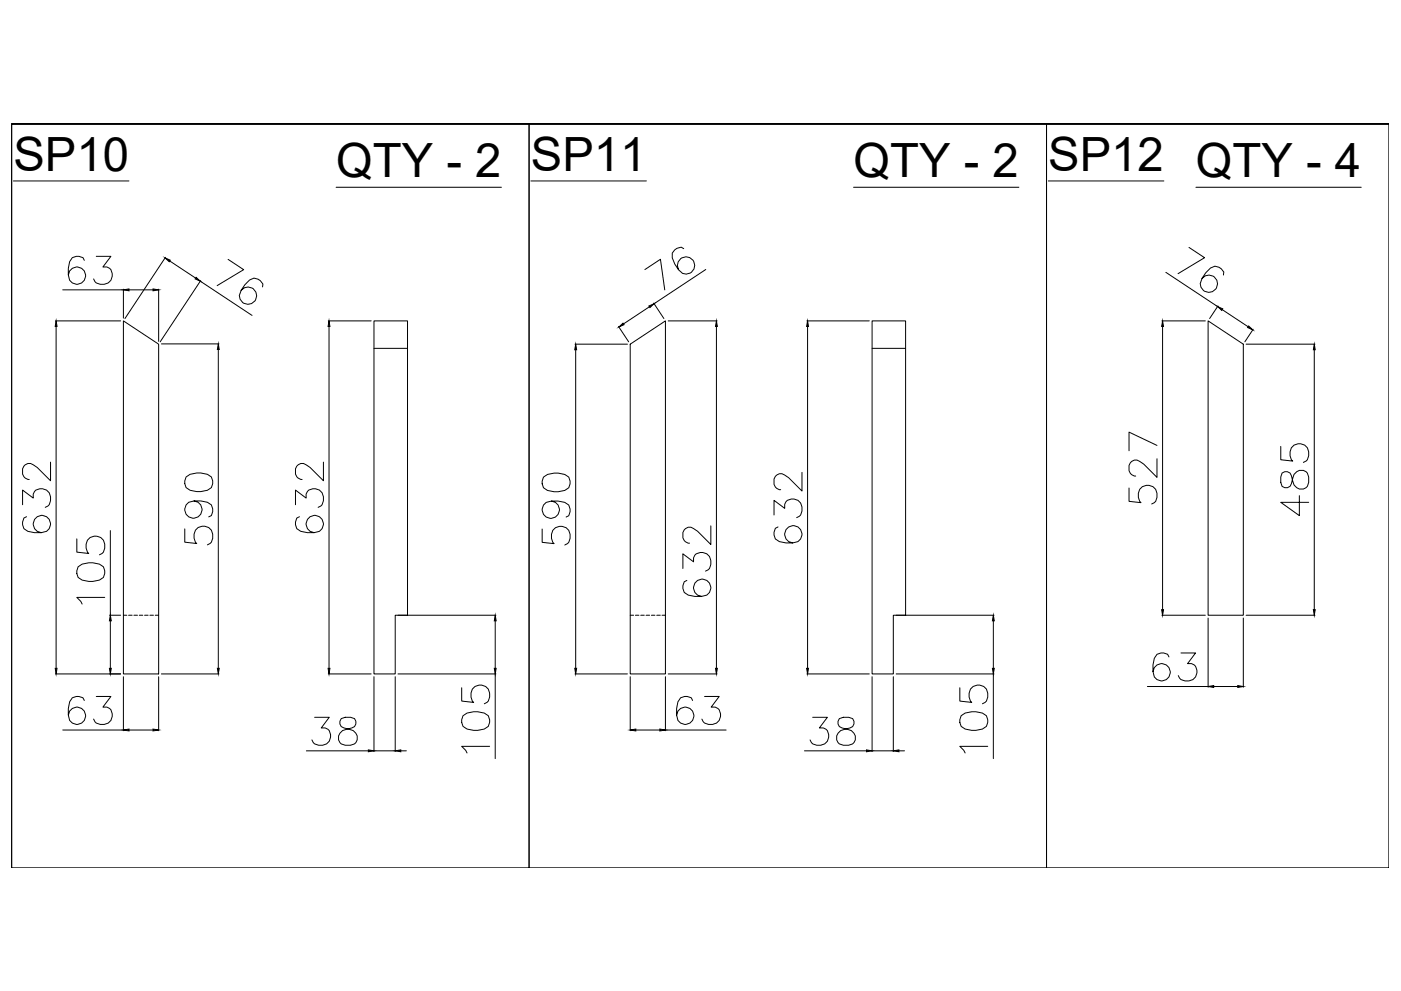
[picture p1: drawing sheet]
<svg xmlns="http://www.w3.org/2000/svg" width="594mm" height="420mm" viewBox="0 0 594 420" stroke-linecap="round" stroke-linejoin="round" font-family="sans-serif">
<defs><g id="words">
<g font-size="20">
<text x="5.7" y="72.5">SP10</text>
<text x="142.5" y="75.2">QTY - 2</text>
<text x="225.1" y="72.5">SP11</text>
<text x="361.9" y="75.2">QTY - 2</text>
<text x="444.5" y="72.5">SP12 QTY - 4</text>
</g>
</g></defs>
<!-- layer: HIDDEN -->
<g fill="none" stroke="#000" stroke-width=".42">
<path d="M52.3 260.8h1.5M54.5 260.8h1.5M56.8 260.8h1.5M59.1 260.8h1.5M61.3 260.8h1.5M63.6 260.8h1.5M65.8 260.8h1.5M267.2 260.8h1.5M269.4 260.8h1.5M271.7 260.8h1.5M274 260.8h1.5M276.2 260.8h1.5"/>
<path d="M278.5 260.8h1.5M280.7 260.8h1.5"/>
</g>
<!-- layer: 0 -->
<g fill="none" stroke="#000" stroke-width=".42">
<path d="M4.9 52.5h219.5v315.4h-219.5zM4.9 52.5h584h-584v315.4M224.4 52.5h219.4v315.4h-219.4zM443.8 52.5h145.1v315.4h-145.1zM5.7 76.7h49M142.5 79.4h70.1M225.1 76.7h49M361.9 79.4h70.2M444.5 76.7h49M507.1 79.4h70.1M35.7 110.4l-.5-1.2a3.9 3.9 0 0 0-5.7 1.7l-.5 2.9v2.8l.5 2.2a3.7 3.7 0 0 0 6 .4 3.7 3.7 0 0 0-1.5-5.7 3.7 3.7 0 0 0-5 3.1M40.8 108.7h6.2l-3.4 4.5a3.2 3.2 0 0 1 4 3.9 4.4 4.4 0 0 1-7.3 2.3l-.6-1.1"/>
<path d="M70.2 109.1l-17.2 26M72 110.6l11 7.3M84.9 119.2l22 14.5M85.1 119l-17.2 25.9M96.7 110l6.6 4.3-11.2 6.8M273.5 114.3l6.6-4.4 1.8 13M289.9 105.4l-1.1-.6a3.8 3.8 0 0 0-3.7 4.5l1 2.7 1.6 2.3 1.7 1.6a3.7 3.7 0 0 0 5.2-2.9 3.7 3.7 0 0 0-4.4-4.1 3.7 3.7 0 0 0-2.5 5.4M299.3 114.3l-21.9 14.5M494.4 115.5l21.9 14.5M504.2 104.9l6.6 4.4-11.3 6.7M518.8 116.6l.1-1.3a3.9 3.9 0 0 0-5.6-1.7l-2 2.1-1.6 2.3-.8 2.2a3.7 3.7 0 0 0 4.8 3.6 3.7 3.7 0 0 0 1.9-5.6 3.7 3.7 0 0 0-5.9-.2M23.5 136h27.6"/>
<path d="M23.8 138.4v145M26.6 122.9h25.7M52.3 136l15 9.9v139.8h-15zM52.3 122.6v12.3M54.7 122.9h10.2M67.3 122.6v22.1M111.3 121.7l.2-1.3a3.8 3.8 0 0 0-5.7-1.7l-2 2-1.5 2.4-.8 2.2a3.7 3.7 0 0 0 4.7 3.6 3.7 3.7 0 0 0 2-5.6 3.7 3.7 0 0 0-5.9-.2M139.2 136h18.2M139.5 138.4v145M158.6 136h14.2v124.8h-5.2v24.9h-9zM262.3 138.4l4.3 6.5M275.4 130.1l-11 7.2"/>
<path d="M277.2 128.5l4.3 6.6M283.4 136h20.7M303.8 138.4v145M342.1 136h26.5M342.4 138.4v145M369.8 136h14.2v124.8h-5.2v24.9h-9zM492.7 136h18.4M493 138.4v120.1M512.3 136l14.9 9.9v114.9h-14.9zM516.5 129.7l-3.6 5.4M518.3 131.3l11 7.2M531.4 139.6l-3.5 5.3"/>
<path d="M68.4 145.8h24.5M92.6 148.2v135.2M158.6 147.7h14.2M243.8 145.9h22.3M244.1 148.3v135.1M267.2 145.9l15-9.9v149.7h-15zM369.8 147.7h14.2M528.4 145.9h29.2M557.3 148.3v110.2M21.4 195.9v7.9l-5.6-5.6-1.7-1.1a2.82 2.82 0 0 0-4.5 1.7v2.2a2.97 2.97 0 0 0 2.8 2.3M137.1 195.9v7.9l-5.6-5.6-1.7-1.1a2.81 2.81 0 0 0-4.5 1.7v2.2a2.97 2.97 0 0 0 2.8 2.3M490.6 194.5v7.9l-5.6-5.6-1.7-1.2a2.82 2.82 0 0 0-4.5 1.7v2.3a2.97 2.97 0 0 0 2.8 2.2"/>
<path d="M490.6 188.8l-11.8-5.6v7.9M543.1 189.3v5.6l5.1 .6a4.2 4.2 0 0 1 0-6.3 4.2 4.2 0 0 1 6.2 .6 4.8 4.8 0 0 1-.6 5.7l-1.1 .5M9.6 214v-6.2l4.5 3.4a3.2 3.2 0 0 1 3.9-4 4.4 4.4 0 0 1 2.3 7.4l-1.1 .5M11.3 219.1l-1.2 .5a3.8 3.8 0 0 0 1.7 5.7l2.9 .5h2.8l2.2-.5a3.7 3.7 0 0 0 .4-6 3.7 3.7 0 0 0-5.7 1.5 3.7 3.7 0 0 0 3.1 5M78.9 202.2a9.2 9.2 0 0 1 10.7 0 3.9 3.9 0 0 1-1.7 5.7 9.8 9.8 0 0 1-9-1.2l-.6-1.7v-1.1zM82.3 212.4a3.7 3.7 0 0 1 3.1 5 3.7 3.7 0 0 1-5.8 1.5 3.7 3.7 0 0 1 .4-6 10.7 10.7 0 0 1 9.6 1.2l.6 1.7v1.1l-.6 1.7-1.1 .5M125.3 214v-6.2l4.5 3.4a3.2 3.2 0 0 1 4-4 4.4 4.4 0 0 1 2.2 7.4l-1.1 .5M127 219.1l-1.1 .5a3.8 3.8 0 0 0 1.6 5.7l2.9 .5h2.8l2.3-.5a3.7 3.7 0 0 0 .3-6 3.7 3.7 0 0 0-5.7 1.5 3.7 3.7 0 0 0 3.1 5M230.5 202.3a9.2 9.2 0 0 1 10.7 0 3.9 3.9 0 0 1-1.7 5.6 9.8 9.8 0 0 1-9-1.1l-.6-1.7v-1.1zM233.8 212.4a3.7 3.7 0 0 1 3.2 5.1 3.7 3.7 0 0 1-5.8 1.4 3.7 3.7 0 0 1 .4-5.9 10.7 10.7 0 0 1 9.6 1.1l.5 1.7v1.2l-.5 1.7-1.2 .5M328.2 218.3v-6.2l4.5 3.4a3.2 3.2 0 0 1 4-3.9 4.4 4.4 0 0 1 2.2 7.3l-1.1 .6M340.1 200.3v7.9l-5.7-5.7-1.7-1.1a2.82 2.82 0 0 0-4.5 1.7v2.3a2.97 2.97 0 0 0 2.8 2.2"/>
<path d="M478.8 206.9v5.7l5 .5a4.2 4.2 0 0 1 0-6.2 4.2 4.2 0 0 1 6.2 .6 4.8 4.8 0 0 1-.5 5.6l-1.1 .6M543.7 200.6l-.6 1.7v2.2l.6 1.7a2.4 2.4 0 0 0 3.9-1.1l.6-2.3a3.4 3.4 0 0 1 3.1-3.4 3.4 3.4 0 0 1 3.6 2.9v2.2a3.3 3.3 0 0 1-2.6 2.9 3.3 3.3 0 0 1-3.6-1.8l-1.1-3.9a2.39 2.39 0 0 0-3.9-1.1zM551 210.2v8.4l-7.9-5.6h11.8M32.6 228.5v5.6l5 .6a4.2 4.2 0 0 1 0-6.3 4.2 4.2 0 0 1 6.3 .6 4.8 4.8 0 0 1-.6 5.7l-1.1 .5M46.8 225v35.8M78.3 224.2v5.7l5.1 .5a4.2 4.2 0 0 1 0-6.2 4.2 4.2 0 0 1 6.2 .6 4.8 4.8 0 0 1-.5 5.6l-1.2 .6M229.9 224.3v5.6l5.1 .6a4.2 4.2 0 0 1 0-6.3 4.2 4.2 0 0 1 6.2 .7 4.8 4.8 0 0 1-.6 5.6l-1.1 .6M301.4 223v7.9l-5.6-5.7-1.7-1.1a2.82 2.82 0 0 0-4.5 1.7v2.2a2.94 2.94 0 0 0 2.8 2.3M329.9 223.4l-1.1 .6a3.9 3.9 0 0 0 1.7 5.6l2.8 .6h2.8l2.3-.6a3.7 3.7 0 0 0 .4-5.9 3.7 3.7 0 0 0-5.8 1.4 3.7 3.7 0 0 0 3.1 5.1M33.1 240.3a9.2 9.2 0 0 1 10.8 0 3.8 3.8 0 0 1-1.7 5.6 9.8 9.8 0 0 1-9.1-1.1l-.5-1.7v-1.1zM44.4 253.3h-11.8l1.7 1.7 .5 1.1M289.6 241v-6.2l4.5 3.4a3.2 3.2 0 0 1 3.9-3.9 4.4 4.4 0 0 1 2.3 7.3l-1.1 .5"/>
<path d="M291.3 246.1l-1.2 .6a3.8 3.8 0 0 0 1.7 5.6l2.8 .6h2.9l2.2-.6a3.7 3.7 0 0 0 .4-5.9 3.7 3.7 0 0 0-5.7 1.4 3.7 3.7 0 0 0 3.1 5.1M46.5 260.8h4.6M46.8 263.2v20.2M168.8 260.8h41.5M210 263.2v20.2M380 260.8h41.5M421.2 263.2v20.2M492.7 260.8h18.4M495.7 278.5l-.6-1.1a3.8 3.8 0 0 0-5.6 1.7l-.6 2.8v2.8l.6 2.3a3.7 3.7 0 0 0 5.9 .4 3.7 3.7 0 0 0-1.4-5.8 3.7 3.7 0 0 0-5.1 3.1M500.8 276.8h6.2l-3.4 4.6a3.2 3.2 0 0 1 3.9 3.9 4.4 4.4 0 0 1-7.3 2.3l-.6-1.2M512.3 262v29.4M527.2 262v29.4"/>
<path d="M528.4 260.8h29.2M23.5 285.7h27.6M35.7 297l-.5-1.2a3.9 3.9 0 0 0-5.7 1.7l-.5 2.9v2.8l.5 2.2a3.7 3.7 0 0 0 6 .4 3.7 3.7 0 0 0-1.5-5.7 3.7 3.7 0 0 0-5 3.1M40.8 295.3h6.2l-3.4 4.5a3.2 3.2 0 0 1 4 4 4.4 4.4 0 0 1-7.3 2.2l-.6-1.1M52.3 286.9v22.9M67.3 286.9v22.9M68.4 285.7h24.5M139.2 285.7h18.2M158.6 286.9v31.7M167.6 286.9v31.7M168.8 285.7h41.5M195.8 291.6v5.6l5.1 .6a4.2 4.2 0 0 1-.1-6.2 4.2 4.2 0 0 1 6.3 .6 4.8 4.8 0 0 1-.6 5.6l-1.1 .6"/>
<path d="M210 285.7v35.9M243.8 285.7h22.3M267.2 286.9v22.9M282.2 286.9v22.9M283.4 285.7h20.7M293.7 297l-.6-1.2a3.9 3.9 0 0 0-5.6 1.7l-.6 2.9v2.8l.6 2.2a3.7 3.7 0 0 0 5.9 .4 3.7 3.7 0 0 0-1.4-5.7 3.7 3.7 0 0 0-5.1 3.1M298.8 295.3h6.2l-3.4 4.5a3.2 3.2 0 0 1 3.9 4 4.4 4.4 0 0 1-7.3 2.2l-.6-1.1M342.1 285.7h26.5M369.8 286.9v31.7M378.8 286.9v31.7M380 285.7h41.5M407 291.6v5.6l5.1 .6a4.2 4.2 0 0 1 0-6.2 4.2 4.2 0 0 1 6.2 .6 4.8 4.8 0 0 1-.6 5.6l-1.1 .6"/>
<path d="M421.2 285.7v35.9M486.5 291.1h25.8M514.7 291.1h10.1M26.6 309.5h25.7M54.7 309.5h10.2M129.9 318.3h26.3M133.4 304.1h6.2l-3.4 4.5a3.2 3.2 0 0 1 4 4 4.4 4.4 0 0 1-7.4 2.2l-.5-1.1M144.7 304.7a2.4 2.4 0 0 0 1.1 3.9l2.3 .6a3.4 3.4 0 0 1 3.4 3.1 3.4 3.4 0 0 1-2.9 3.7h-2.2a3.3 3.3 0 0 1-2.9-2.7 3.3 3.3 0 0 1 1.8-3.5l3.9-1.2a2.4 2.4 0 0 0 1.1-3.9l-1.7-.6h-2.2zM158.6 318.3h9M170 318.3h2.3M196.3 303.5a9.2 9.2 0 0 1 10.8 0 3.9 3.9 0 0 1-1.7 5.6 9.8 9.8 0 0 1-9.1-1.1l-.5-1.7v-1.2zM207.6 316.4h-11.8l1.7 1.7 .5 1.2"/>
<path d="M269.6 309.5h10.2M282.2 309.5h25.7M341.1 318.3h26.3M344.6 304.1h6.2l-3.4 4.5a3.2 3.2 0 0 1 4 4 4.4 4.4 0 0 1-7.3 2.2l-.6-1.1M355.9 304.7a2.4 2.4 0 0 0 1.1 3.9l2.3 .6a3.4 3.4 0 0 1 3.4 3.1 3.4 3.4 0 0 1-2.8 3.7h-2.3a3.3 3.3 0 0 1-2.9-2.7 3.3 3.3 0 0 1 1.8-3.5l3.9-1.2a2.41 2.41 0 0 0 1.2-3.9l-1.7-.6h-2.3zM369.8 318.3h9M381.2 318.3h2.3M407.6 303.5a9.2 9.2 0 0 1 10.7 0 3.9 3.9 0 0 1-1.7 5.6 9.8 9.8 0 0 1-9-1.1l-.6-1.7v-1.2zM418.8 316.4h-11.8l1.7 1.7 .6 1.2"/>
</g>
<g fill="#000" stroke="#000" stroke-width=".42">
<path d="M70 109.3l2.2 1-.4 .7zM83.2 117.6l1.7 1.6-2.2-1zM23.8 136l.4 2.4h-.8zM52.3 122.9l2.4-.4v.8zM64.9 122.5l2.4 .4-2.4 .4zM139.5 136l.4 2.4h-.8zM262.4 138.6l1.8-1.6 .4 .7zM275.2 129.7l2.2-.9-1.8 1.6zM303.8 136l.4 2.4h-.8zM342.4 136l.4 2.4h-.8zM493 136l.4 2.4h-.8zM516.3 130l2.2 .9-.4 .7z"/>
<path d="M529.5 138.2l1.7 1.6-2.2-.9zM92.6 145.8l.4 2.4h-.8zM244.1 145.9l.4 2.4h-.8zM557.3 145.9l.4 2.4h-.8zM492.6 258.5h.8l-.4 2.3zM556.9 258.5h.8l-.4 2.3zM46.8 260.8l.4 2.4h-.8zM210 260.8l.4 2.4h-.8zM421.2 260.8l.4 2.4h-.8zM23.4 283.4h.8l-.4 2.3zM46.4 283.4h.8l-.4 2.3zM92.2 283.4h.8l-.4 2.3z"/>
<path d="M139.1 283.4h.8l-.4 2.3zM209.6 283.4h.8l-.4 2.3zM243.7 283.4h.8l-.4 2.3zM303.4 283.4h.8l-.4 2.3zM342 283.4h.8l-.4 2.3zM420.8 283.4h.8l-.4 2.3zM512.3 291.1l2.4-.4v.8zM524.8 290.7l2.4 .4-2.4 .4zM52.3 309.5l2.4-.4v.8zM64.9 309.1l2.4 .4-2.4 .4zM156.2 317.9l2.4 .4-2.4 .4zM167.6 318.3l2.4-.4v.8z"/>
<path d="M267.2 309.5l2.4-.4v.8zM279.8 309.1l2.4 .4-2.4 .4zM367.4 317.9l2.4 .4-2.4 .4zM378.8 318.3l2.4-.4v.8z"/>
</g>
<use href="#words"/>
</svg>
